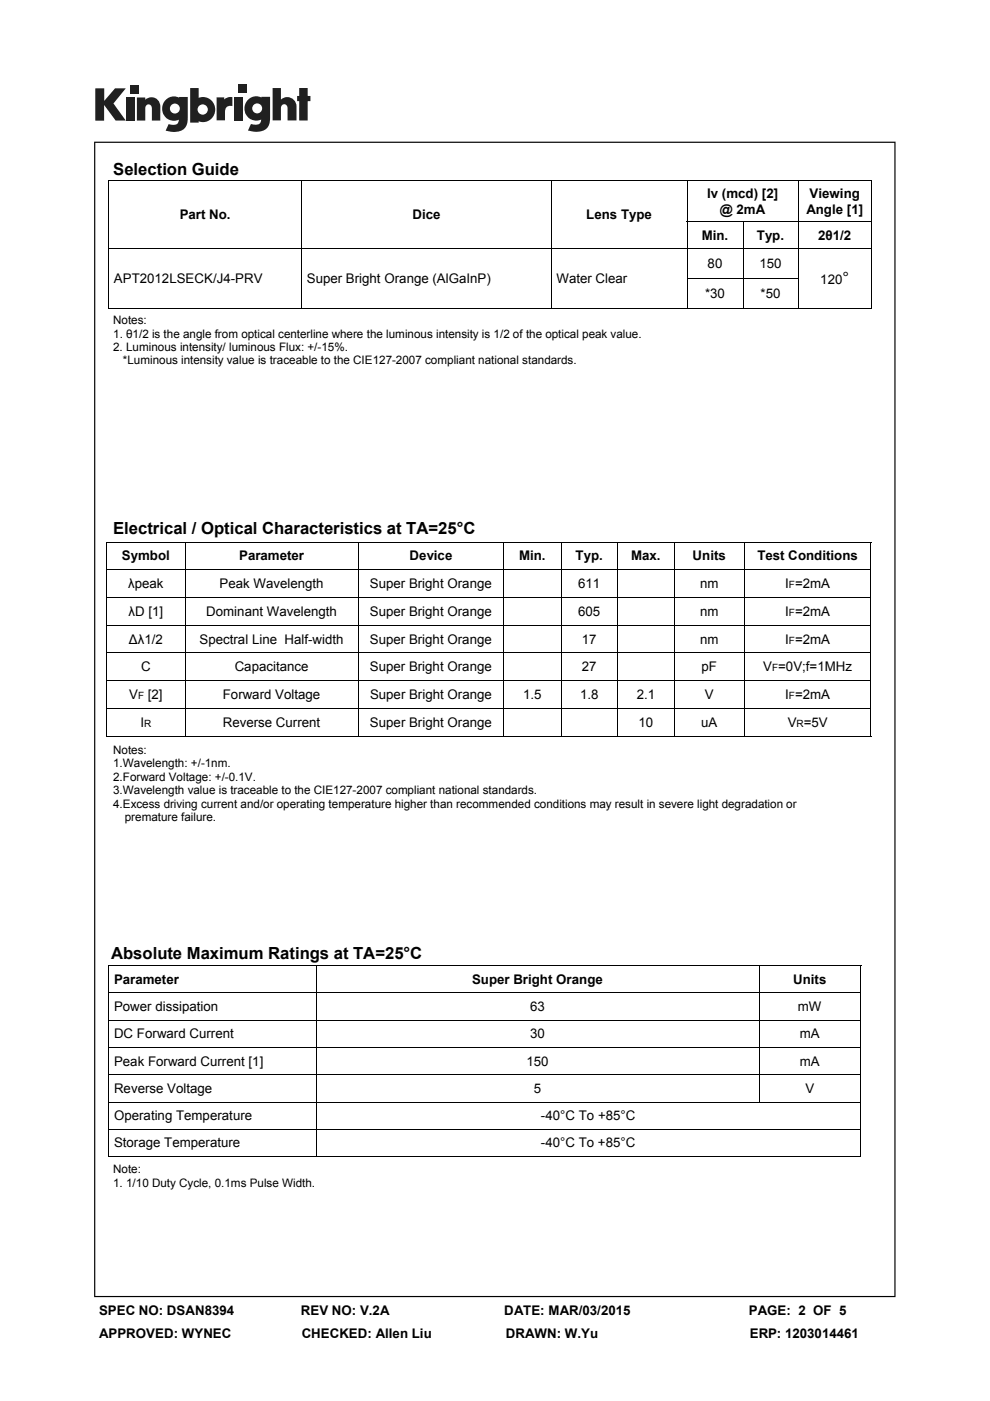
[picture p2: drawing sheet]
<svg xmlns="http://www.w3.org/2000/svg" width="210mm" height="297mm" viewBox="0 0 210 297" stroke-linecap="round" stroke-linejoin="round" font-family="sans-serif">
<defs><g id="words">
<g font-size="3.5">
<text x="24" y="37.1">Selection Guide</text>
<text x="178.7" y="60.2">°</text>
<text x="24" y="113.3">Electrical / Optical Characteristics at TA=25°C</text>
<text x="23.6" y="203.3">Absolute Maximum Ratings at TA=25°C</text>
</g>
<g font-size="2.8">
<text x="38.1" y="46.5">Part No.</text>
<text x="87.5" y="46.5">Dice</text>
<text x="124.4" y="46.5">Lens Type</text>
<text x="150" y="42.1">Iv (mcd) [2]</text>
<text x="152.7" y="45.3">@ 2mA</text>
<text x="171" y="45.3">Angle [1]</text>
<text x="171.7" y="42.1">Viewing</text>
<text x="148.8" y="50.9">Min.</text>
<text x="160.5" y="50.9">Typ.</text>
<text x="173.5" y="50.9">2θ1/2</text>
<text x="24.2" y="60">APT2012LSECK/J4-PRV</text>
<text x="65.1" y="60">Super Bright Orange (AlGaInP)</text>
<text x="118" y="60">Water Clear</text>
<text x="150.1" y="56.9">80</text>
<text x="161.1" y="56.9">150</text>
<text x="149.5" y="63.1">*30</text>
<text x="161.3" y="63.1">*50</text>
<text x="174" y="60.2">120</text>
<text x="25.8" y="118.8">Symbol</text>
<text x="50.7" y="118.8">Parameter</text>
<text x="86.9" y="118.8">Device</text>
<text x="110.1" y="118.8">Min.</text>
<text x="122.1" y="118.8">Typ.</text>
<text x="133.8" y="118.8">Max.</text>
<text x="146.9" y="118.8">Units</text>
<text x="160.6" y="118.8">Test Conditions</text>
<text x="27.2" y="124.7">λpeak</text>
<text x="46.6" y="124.7">Peak Wavelength</text>
<text x="78.4" y="124.7">Super Bright Orange</text>
<text x="122.6" y="124.7">611</text>
<text x="148.5" y="124.7">nm</text>
<text x="166.5" y="124.7">I =2mA</text>
<text x="27.3" y="130.6">λD [1]</text>
<text x="43.8" y="130.6">Dominant Wavelength</text>
<text x="78.5" y="130.6">Super Bright Orange</text>
<text x="122.6" y="130.6">605</text>
<text x="148.5" y="130.6">nm</text>
<text x="166.5" y="130.6">I =2mA</text>
<text x="27.3" y="136.5">Δλ1/2</text>
<text x="42.3" y="136.5">Spectral Line Half-width</text>
<text x="78.5" y="136.5">Super Bright Orange</text>
<text x="123.4" y="136.5">17</text>
<text x="148.5" y="136.5">nm</text>
<text x="166.5" y="136.5">I =2mA</text>
<text x="29.9" y="142.4">C</text>
<text x="49.8" y="142.4">Capacitance</text>
<text x="78.5" y="142.4">Super Bright Orange</text>
<text x="123.4" y="142.4">27</text>
<text x="148.8" y="142.4">pF</text>
<text x="161.9" y="142.4">V =0V;f=1MHz</text>
<text x="27.4" y="148.3">V</text>
<text x="31.3" y="148.3">[2]</text>
<text x="47.3" y="148.3">Forward Voltage</text>
<text x="78.5" y="148.3">Super Bright Orange</text>
<text x="111" y="148.3">1.5</text>
<text x="123" y="148.3">1.8</text>
<text x="135" y="148.3">2.1</text>
<text x="149.5" y="148.3">V</text>
<text x="166.6" y="148.3">I =2mA</text>
<text x="29.8" y="154.1">I</text>
<text x="47.3" y="154.1">Reverse Current</text>
<text x="78.5" y="154.1">Super Bright Orange</text>
<text x="135.4" y="154.1">10</text>
<text x="148.7" y="154.1">uA</text>
<text x="167.1" y="154.1">V =5V</text>
<text x="24.2" y="208.6">Parameter</text>
<text x="100.1" y="208.6">Super Bright Orange</text>
<text x="168.3" y="208.6">Units</text>
<text x="24.2" y="214.3">Power dissipation</text>
<text x="112.4" y="214.3">63</text>
<text x="169.2" y="214.3">mW</text>
<text x="24.2" y="220.1">DC Forward Current</text>
<text x="112.4" y="220.1">30</text>
<text x="169.7" y="220.1">mA</text>
<text x="24.2" y="225.9">Peak Forward Current [1]</text>
<text x="111.7" y="225.9">150</text>
<text x="169.7" y="225.9">mA</text>
<text x="24.2" y="231.7">Reverse Voltage</text>
<text x="113.2" y="231.7">5</text>
<text x="170.8" y="231.7">V</text>
<text x="24.2" y="237.5">Operating Temperature</text>
<text x="114.7" y="237.5">-40°C To +85°C</text>
<text x="24.2" y="243.3">Storage Temperature</text>
<text x="114.7" y="243.3">-40°C To +85°C</text>
<text x="21" y="278.7">SPEC NO: DSAN8394</text>
<text x="63.8" y="278.7">REV NO: V.2A</text>
<text x="107" y="278.7">DATE: MAR/03/2015</text>
<text x="158.8" y="278.7">PAGE: 2 OF 5</text>
<text x="21" y="283.6">APPROVED: WYNEC</text>
<text x="64" y="283.6">CHECKED: Allen Liu</text>
<text x="107.3" y="283.6">DRAWN: W.Yu</text>
<text x="159" y="283.6">ERP: 1203014461</text>
</g>
<g font-size="2.5">
<text x="24" y="68.7">Notes:</text>
<text x="24" y="71.6">1. θ1/2 is the angle from optical centerline where the luminous intensity is 1/2 of the optical peak value.</text>
<text x="24" y="74.4">2. Luminous intensity/ luminous Flux: +/-15%.</text>
<text x="26.1" y="77.3">*Luminous intensity value is traceable to the CIE127-2007 compliant national standards.</text>
<text x="24" y="159.9">Notes:</text>
<text x="24" y="162.7">1.Wavelength: +/-1nm.</text>
<text x="24" y="165.5">2.Forward Voltage: +/-0.1V.</text>
<text x="24" y="168.4">3.Wavelength value is traceable to the CIE127-2007 compliant national standards.</text>
<text x="24" y="171.2">4.Excess driving current and/or operating temperature higher than recommended conditions may result in severe light degradation or</text>
<text x="26.5" y="174.1">premature failure.</text>
<text x="24" y="248.8">Note:</text>
<text x="24" y="251.6">1. 1/10 Duty Cycle, 0.1ms Pulse Width.</text>
</g>
<g font-size="2.1">
<text x="167.3" y="124.7">F</text>
<text x="167.3" y="130.6">F</text>
<text x="167.3" y="136.5">F</text>
<text x="163.8" y="142.4">F</text>
<text x="29.3" y="148.3">F</text>
<text x="167.3" y="148.3">F</text>
<text x="30.6" y="154.1">R</text>
<text x="169" y="154.1">R</text>
</g>
</g></defs>
<g fill="#231f20">
<path d="M20.2 18.7h1.9v2.7l2.3-2.7h2.3l-2.6 3.2 2.6 3.7h-2.2l-2.4-3.3v3.3h-1.9z"/>
<path d="M26.7 20.7h1.8v4.9h-1.8z"/>
<path d="M49.6 20.7h1.8v4.9h-1.8z"/>
<path d="M27.6 18h1.8v1.8h-1.8z"/>
<path d="M50.6 17.9h1.8v1.8h-1.8z"/>
<path d="M29 20.7h1.8v.4a1.9 1.9 0 0 1 2.2-.3 1.9 1.9 0 0 1 1 2v2.8h-1.8v-2.7a.7 .7 0 0 0-.7-.8 .7 .7 0 0 0-.7 .8v2.7h-1.8z"/>
<path d="M45.9 20.6h1.7v.5a2.02 2.02 0 0 1 1.7-.5v1.9h-.2a1.12 1.12 0 0 0-1.4 1.3v1.7h-1.8z"/>
<path d="M57.8 18.7h1.8v2.4a1.98 1.98 0 0 1 2.2-.3 1.98 1.98 0 0 1 1.1 2v2.7h-1.9v-2.6a.7 .7 0 0 0-.7-.8 .7 .7 0 0 0-.7 .8v2.6h-1.8z"/>
<path d="M63.5 18.7h1.8v1.6h.5v1.1h-.5v4.1h-1.8v-4.1h-.5v-1.1h.5z"/>
<path d="M40.3 18.7v7.3h1.8v-.3a2.63 2.63 0 0 0 3.5-2.5 2.63 2.63 0 0 0-3.5-2.5v-2zM41.9 23.2a1.1 1.1 0 0 1 2.2 0 1.1 1.1 0 0 1-2.2 0z"/>
<path d="M35.3 21a2.56 2.56 0 0 0-.6 3.3 2.56 2.56 0 0 0 3.2 1.1 1.09 1.09 0 0 1-1.5 1.1l-.6-.2-.7 1.4a5.3 5.3 0 0 0 3.8-.2 2.69 2.69 0 0 0 .9-2.4v-4.5h-1.8v.1l-.8-.2a2.44 2.44 0 0 0-1.9 .5zM36 23a1.06 1.06 0 0 1 2.1 0 1.06 1.06 0 0 1-2.1 0z"/>
<path d="M52.8 21a2.56 2.56 0 0 0-.6 3.3 2.56 2.56 0 0 0 3.2 1 1.09 1.09 0 0 1-1.5 1.1l-.7-.1-.6 1.4a5.3 5.3 0 0 0 3.7-.3 2.69 2.69 0 0 0 1-2.3v-4.6h-1.8v.2l-.9-.3a2.44 2.44 0 0 0-1.8 .6zM53.5 23a1.06 1.06 0 0 1 2.1 0 1.06 1.06 0 0 1-2.1 0z"/>
</g>
<path d="M20 30v245h169.9v-245zM20.2 30.3h169.5v244.5h-169.5z" fill="#000"/>
<g fill="none" stroke="#000" stroke-width=".21">
<path d="M23 38.4h161.9M23.1 38.3v26.9M64 38.4v14.2M117 38.4v14.2M145.7 38.4v8.6M169.3 38.4v8.6M184.8 38.3v26.9M23.2 52.7h161.5M64 52.8v12.4M117 52.8v12.4M145.6 47.1h39.1M145.6 59.1h23.8"/>
<path d="M145.7 47.1v5.5M145.7 52.8v12.4M157.6 47.1v5.5M157.6 52.8v12.4M169.3 47.1v5.5M169.3 52.8v12.4M23 65.3h161.9M22.5 114.9h162.3M22.6 114.9v41.1M39.3 115v5.6M76 115v5.6M106.9 115v5.6"/>
<path d="M119 115v5.6M131 115v5.6M143 115v5.6M157.9 115v5.6M184.7 114.9v41.1M22.7 120.7h161.9M22.7 126.7h161.9M22.7 132.6h161.9M22.7 138.4h161.9M39.3 120.8v5.8M39.3 126.7v5.8M39.3 132.6v5.7"/>
<path d="M39.3 138.5v5.8M76 120.8v5.8M76 126.7v5.8M76 132.6v5.7M76 138.5v5.8M106.9 120.8v5.8M106.9 126.7v5.8M106.9 132.6v5.7M106.9 138.5v5.8M119 120.8v5.8M119 126.7v5.8M119 132.6v5.7"/>
<path d="M119 138.5v5.8M131 120.8v5.8M131 126.7v5.8M131 132.6v5.7M131 138.5v5.8M143 120.8v5.8M143 126.7v5.8M143 132.6v5.7M143 138.5v5.8M157.9 120.8v5.8M157.9 126.7v5.8M157.9 132.6v5.7"/>
<path d="M157.9 138.5v5.8M22.5 156.1h162.3M22.7 144.3h161.9M22.7 150.3h161.9M39.3 144.4v5.8M39.3 150.3v5.7M76 144.4v5.8M76 150.3v5.7M106.9 144.4v5.8M106.9 150.3v5.7M119 144.4v5.8M119 150.3v5.7"/>
<path d="M131 144.4v5.8M131 150.3v5.7M143 144.4v5.8M143 150.3v5.7M157.9 144.4v5.8M157.9 150.3v5.7M23 204.8h159.7M23.1 204.7v40.4M23.2 210.5h159.3M23.2 216.3h159.3M67 204.9v5.5M67 210.6v5.6"/>
<path d="M67 216.4v5.6M161 204.9v5.5M161 210.6v5.6M161 216.4v5.6M182.6 204.7v40.4M23.2 222.1h159.3M23.2 227.9h159.3M23.2 233.7h159.3M23.2 239.5h159.3M67 222.2v5.6M67 228v5.6M67 233.8v5.6"/>
<path d="M67 239.6v5.5M161 222.2v5.6M161 228v5.6M23 245.2h159.7"/>
</g>
<use href="#words"/>
</svg>
